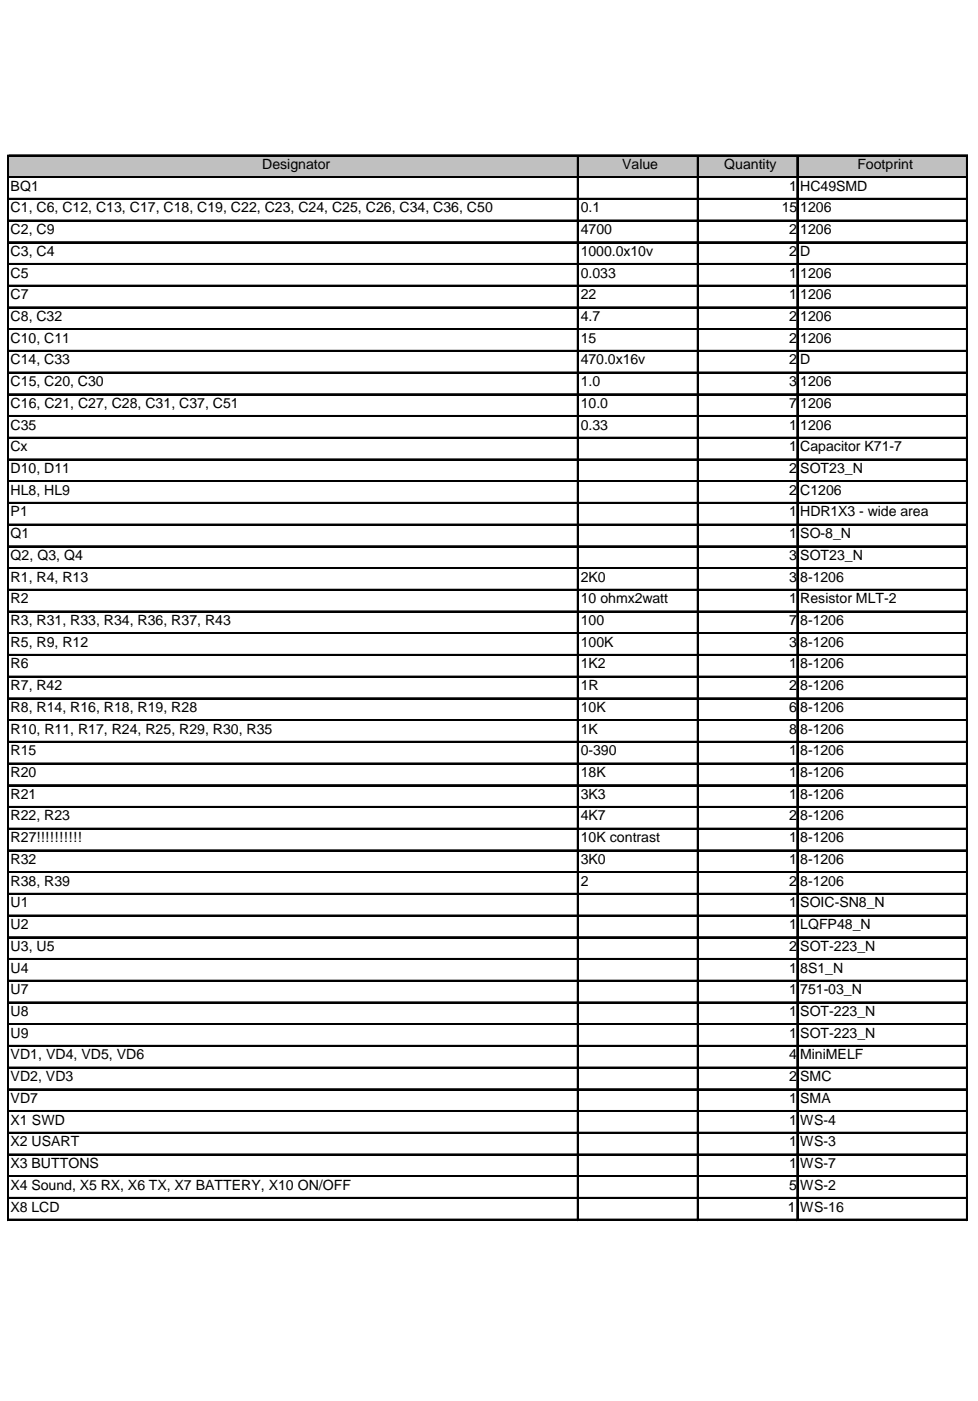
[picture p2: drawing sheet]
<svg xmlns="http://www.w3.org/2000/svg" width="202mm" height="289mm" viewBox="0 0 202 289" stroke-linecap="round" stroke-linejoin="round" font-family="sans-serif">
<defs><g id="words">
<g font-size="2.9">
<text x="54.1" y="34.8">Designator</text>
<text x="128.4" y="34.8">Value</text>
<text x="149.4" y="34.8">Quantity</text>
<text x="176.9" y="34.8">Footprint</text>
<text x="2.2" y="39.3">BQ1</text>
<text x="162.8" y="39.3">1</text>
<text x="165.1" y="39.3">HC49SMD</text>
<text x="2.2" y="43.8">C1, C6, C12, C13, C17, C18, C19, C22, C23, C24, C25, C26, C34, C36, C50</text>
<text x="119.8" y="43.8">0.1</text>
<text x="161.3" y="43.8">15</text>
<text x="165.1" y="43.8">1206</text>
<text x="2.2" y="48.3">C2, C9</text>
<text x="2.2" y="52.8">C3, C4</text>
<text x="119.8" y="48.3">4700</text>
<text x="119.8" y="52.8">1000.0x10v</text>
<text x="162.8" y="48.3">2</text>
<text x="162.8" y="52.8">2</text>
<text x="165.1" y="48.3">1206</text>
<text x="165.1" y="52.8">D</text>
<text x="2.2" y="57.2">C5</text>
<text x="119.8" y="57.2">0.033</text>
<text x="162.8" y="57.2">1</text>
<text x="165.1" y="57.2">1206</text>
<text x="2.2" y="61.7">C7</text>
<text x="119.8" y="61.7">22</text>
<text x="162.8" y="61.7">1</text>
<text x="165.1" y="61.7">1206</text>
<text x="2.2" y="66.2">C8, C32</text>
<text x="2.2" y="70.7">C10, C11</text>
<text x="119.8" y="66.2">4.7</text>
<text x="119.8" y="70.7">15</text>
<text x="162.8" y="66.2">2</text>
<text x="162.8" y="70.7">2</text>
<text x="165.1" y="66.2">1206</text>
<text x="165.1" y="70.7">1206</text>
<text x="2.2" y="75.1">C14, C33</text>
<text x="119.8" y="75.1">470.0x16v</text>
<text x="162.8" y="75.1">2</text>
<text x="165.1" y="75.1">D</text>
<text x="2.2" y="79.6">C15, C20, C30</text>
<text x="119.8" y="79.6">1.0</text>
<text x="162.8" y="79.6">3</text>
<text x="165.1" y="79.6">1206</text>
<text x="2.2" y="84.1">C16, C21, C27, C28, C31, C37, C51</text>
<text x="2.2" y="88.6">C35</text>
<text x="119.8" y="84.1">10.0</text>
<text x="119.8" y="88.6">0.33</text>
<text x="162.8" y="84.1">7</text>
<text x="162.8" y="88.6">1</text>
<text x="165.1" y="84.1">1206</text>
<text x="165.1" y="88.6">1206</text>
<text x="2.2" y="93.1">Cx</text>
<text x="162.8" y="93.1">1</text>
<text x="165.1" y="93.1">Capacitor K71-7</text>
<text x="2.2" y="97.5">D10, D11</text>
<text x="162.8" y="97.5">2</text>
<text x="165.1" y="97.5">SOT23_N</text>
<text x="2.2" y="102">HL8, HL9</text>
<text x="2.2" y="106.5">P1</text>
<text x="162.8" y="102">2</text>
<text x="162.8" y="106.5">1</text>
<text x="165.1" y="102">C1206</text>
<text x="165.1" y="106.5">HDR1X3 - wide area</text>
<text x="2.2" y="111">Q1</text>
<text x="162.8" y="111">1</text>
<text x="165.1" y="111">SO-8_N</text>
<text x="2.2" y="115.5">Q2, Q3, Q4</text>
<text x="2.2" y="119.9">R1, R4, R13</text>
<text x="119.8" y="119.9">2K0</text>
<text x="162.8" y="115.5">3</text>
<text x="162.8" y="119.9">3</text>
<text x="165.1" y="115.5">SOT23_N</text>
<text x="165.1" y="119.9">8-1206</text>
<text x="2.2" y="124.4">R2</text>
<text x="119.8" y="124.4">10 ohmx2watt</text>
<text x="162.8" y="124.4">1</text>
<text x="165.1" y="124.4">Resistor MLT-2</text>
<text x="2.2" y="128.9">R3, R31, R33, R34, R36, R37, R43</text>
<text x="119.8" y="128.9">100</text>
<text x="162.8" y="128.9">7</text>
<text x="165.1" y="128.9">8-1206</text>
<text x="2.2" y="133.4">R5, R9, R12</text>
<text x="2.2" y="137.9">R6</text>
<text x="119.8" y="133.4">100K</text>
<text x="119.8" y="137.9">1K2</text>
<text x="162.8" y="133.4">3</text>
<text x="162.8" y="137.9">1</text>
<text x="165.1" y="133.4">8-1206</text>
<text x="165.1" y="137.9">8-1206</text>
<text x="2.2" y="142.3">R7, R42</text>
<text x="119.8" y="142.3">1R</text>
<text x="162.8" y="142.3">2</text>
<text x="165.1" y="142.3">8-1206</text>
<text x="2.2" y="146.8">R8, R14, R16, R18, R19, R28</text>
<text x="119.8" y="146.8">10K</text>
<text x="162.8" y="146.8">6</text>
<text x="165.1" y="146.8">8-1206</text>
<text x="2.2" y="151.3">R10, R11, R17, R24, R25, R29, R30, R35</text>
<text x="2.2" y="155.8">R15</text>
<text x="119.8" y="151.3">1K</text>
<text x="119.8" y="155.8">0-390</text>
<text x="162.8" y="151.3">8</text>
<text x="162.8" y="155.8">1</text>
<text x="165.1" y="151.3">8-1206</text>
<text x="165.1" y="155.8">8-1206</text>
<text x="2.2" y="160.2">R20</text>
<text x="119.8" y="160.2">18K</text>
<text x="162.8" y="160.2">1</text>
<text x="165.1" y="160.2">8-1206</text>
<text x="2.2" y="164.7">R21</text>
<text x="119.8" y="164.7">3K3</text>
<text x="162.8" y="164.7">1</text>
<text x="165.1" y="164.7">8-1206</text>
<text x="2.2" y="169.2">R22, R23</text>
<text x="2.2" y="173.7">R27!!!!!!!!!!</text>
<text x="119.8" y="169.2">4K7</text>
<text x="119.8" y="173.7">10K contrast</text>
<text x="162.8" y="169.2">2</text>
<text x="162.8" y="173.7">1</text>
<text x="165.1" y="169.2">8-1206</text>
<text x="165.1" y="173.7">8-1206</text>
<text x="2.2" y="178.2">R32</text>
<text x="119.8" y="178.2">3K0</text>
<text x="162.8" y="178.2">1</text>
<text x="165.1" y="178.2">8-1206</text>
<text x="2.2" y="182.6">R38, R39</text>
<text x="119.8" y="182.6">2</text>
<text x="162.8" y="182.6">2</text>
<text x="165.1" y="182.6">8-1206</text>
<text x="2.2" y="187.1">U1</text>
<text x="2.2" y="191.6">U2</text>
<text x="162.8" y="187.1">1</text>
<text x="162.8" y="191.6">1</text>
<text x="165.1" y="187.1">SOIC-SN8_N</text>
<text x="165.1" y="191.6">LQFP48_N</text>
<text x="2.2" y="196.1">U3, U5</text>
<text x="162.8" y="196.1">2</text>
<text x="165.1" y="196.1">SOT-223_N</text>
<text x="2.2" y="200.6">U4</text>
<text x="162.8" y="200.6">1</text>
<text x="165.1" y="200.6">8S1_N</text>
<text x="2.2" y="205">U7</text>
<text x="2.2" y="209.5">U8</text>
<text x="162.8" y="205">1</text>
<text x="162.8" y="209.5">1</text>
<text x="165.1" y="205">751-03_N</text>
<text x="165.1" y="209.5">SOT-223_N</text>
<text x="2.2" y="214">U9</text>
<text x="162.8" y="214">1</text>
<text x="165.1" y="214">SOT-223_N</text>
<text x="2.2" y="218.5">VD1, VD4, VD5, VD6</text>
<text x="162.8" y="218.5">4</text>
<text x="165.1" y="218.5">MiniMELF</text>
<text x="2.2" y="223">VD2, VD3</text>
<text x="2.2" y="227.4">VD7</text>
<text x="162.8" y="223">2</text>
<text x="162.8" y="227.4">1</text>
<text x="165.1" y="223">SMC</text>
<text x="165.1" y="227.4">SMA</text>
<text x="2.2" y="231.9">X1 SWD</text>
<text x="162.8" y="231.9">1</text>
<text x="165.1" y="231.9">WS-4</text>
<text x="2.2" y="236.4">X2 USART</text>
<text x="162.8" y="236.4">1</text>
<text x="165.1" y="236.4">WS-3</text>
<text x="2.2" y="240.9">X3 BUTTONS</text>
<text x="2.2" y="245.4">X4 Sound, X5 RX, X6 TX, X7 BATTERY, X10 ON/OFF</text>
<text x="162.8" y="240.9">1</text>
<text x="162.8" y="245.4">5</text>
<text x="165.1" y="240.9">WS-7</text>
<text x="165.1" y="245.4">WS-2</text>
<text x="2.2" y="250">X8 LCD</text>
<text x="162.5" y="250">1</text>
<text x="165.1" y="250">WS-16</text>
</g>
</g></defs>
<path d="M1.6 32.1h198v4.5h-198z" fill="#c0c0c0"/>
<g fill="none" stroke="#000" stroke-width=".21">
<path d="M1.5 31.9v219.9M1.8 31.9h197.9M1.8 36.4h197.9M119.1 32.3v219.5M143.9 32.3v219.5M164.4 32.3v219.5M199.4 32.3v219.5M1.8 40.9h197.9M1.8 45.4h197.9M1.8 49.8h197.9M1.8 54.3h197.9M1.8 58.8h197.9"/>
<path d="M1.8 63.3h197.9M1.8 67.8h197.9M1.8 72.2h197.9M1.8 76.7h197.9M1.8 81.2h197.9M1.8 85.7h197.9M1.8 90.2h197.9M1.8 94.6h197.9M1.8 99.1h197.9M1.8 103.6h197.9M1.8 108.1h197.9M1.8 112.6h197.9"/>
<path d="M1.8 117h197.9M1.8 121.5h197.9M1.8 126h197.9M1.8 130.5h197.9M1.8 134.9h197.9M1.8 139.4h197.9M1.8 143.9h197.9M1.8 148.4h197.9M1.8 152.9h197.9M1.8 157.3h197.9M1.8 161.8h197.9M1.8 166.3h197.9"/>
<path d="M1.8 170.8h197.9M1.8 175.3h197.9M1.8 179.7h197.9M1.8 184.2h197.9M1.8 188.7h197.9M1.8 193.2h197.9M1.8 197.7h197.9M1.8 202.1h197.9M1.8 206.6h197.9M1.8 211.1h197.9M1.8 215.6h197.9M1.8 220.1h197.9"/>
<path d="M1.8 224.5h197.9M1.8 229h197.9M1.8 233.5h197.9M1.8 238h197.9M1.8 242.4h197.9M1.8 246.9h197.9M1.8 251.4h197.9"/>
</g>
<path d="M1.6 31.9v219.9M119.3 32.3v219.5M144 32.3v219.5M164.6 32.3v219.5M199.6 32.3v219.5" fill="none" stroke="#000" stroke-width=".32"/>
<g fill="none" stroke="#000" stroke-width=".35">
<path d="M1.8 32.1h197.9M1.8 36.6h197.9M1.8 41.1h197.9M1.8 45.5h197.9M1.8 50h197.9M1.8 54.5h197.9M1.8 59h197.9M1.8 63.5h197.9M1.8 67.9h197.9M1.8 72.4h197.9M1.8 76.9h197.9M1.8 81.4h197.9"/>
<path d="M1.8 85.9h197.9M1.8 90.3h197.9M1.8 94.8h197.9M1.8 99.3h197.9M1.8 103.8h197.9M1.8 108.2h197.9M1.8 112.7h197.9M1.8 117.2h197.9M1.8 121.7h197.9M1.8 126.2h197.9M1.8 130.6h197.9M1.8 135.1h197.9"/>
<path d="M1.8 139.6h197.9M1.8 144.1h197.9M1.8 148.6h197.9M1.8 153h197.9M1.8 157.5h197.9M1.8 162h197.9M1.8 166.5h197.9M1.8 171h197.9M1.8 175.4h197.9M1.8 179.9h197.9M1.8 184.4h197.9M1.8 188.9h197.9"/>
<path d="M1.8 193.4h197.9M1.8 197.8h197.9M1.8 202.3h197.9M1.8 206.8h197.9M1.8 211.3h197.9M1.8 215.7h197.9M1.8 220.2h197.9M1.8 224.7h197.9M1.8 229.2h197.9M1.8 233.7h197.9M1.8 238.1h197.9M1.8 242.6h197.9"/>
<path d="M1.8 247.1h197.9M1.8 251.6h197.9"/>
</g>
<use href="#words"/>
</svg>
